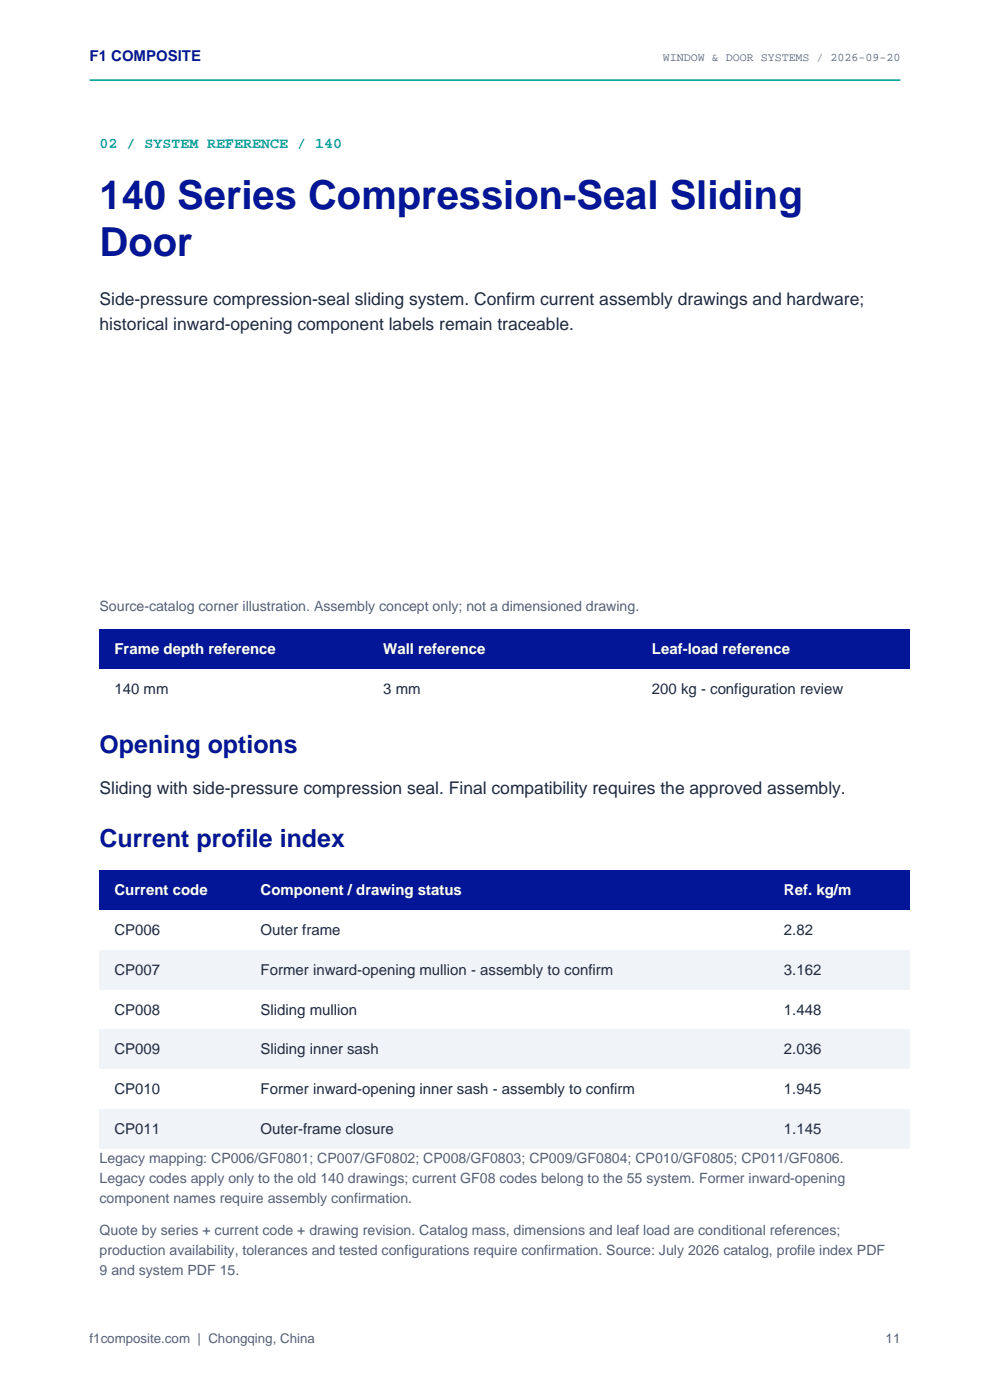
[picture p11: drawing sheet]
<svg xmlns="http://www.w3.org/2000/svg" width="210mm" height="297mm" viewBox="0 0 210 297" stroke-linecap="round" stroke-linejoin="round" font-family="sans-serif">
<defs><g id="words">
<g font-size="8.5" fill="#031697">
<text x="21.1" y="44.3">140 Series Compression-Seal Sliding</text>
<text x="21.1" y="54.2">Door</text>
</g>
<g font-size="5.3" fill="#031697">
<text x="21.1" y="159.8">Opening options</text>
<text x="21.1" y="179.6">Current profile index</text>
</g>
<g font-size="3.7" fill="#202b40">
<text x="21.1" y="64.6">Side-pressure compression-seal sliding system. Confirm current assembly drawings and hardware;</text>
<text x="21.1" y="69.9">historical inward-opening component labels remain traceable.</text>
<text x="21.1" y="168.5">Sliding with side-pressure compression seal. Final compatibility requires the approved assembly.</text>
</g>
<text font-size="3.2" fill="#031697" x="19" y="13">F1 COMPOSITE</text>
<text font-size="3.2" fill="#00a199" x="21.1" y="31.3">02 / SYSTEM REFERENCE / 140</text>
<g font-size="3.2" fill="#fff">
<text x="24.3" y="138.7">Frame depth reference</text>
<text x="81.3" y="138.7">Wall reference</text>
<text x="138.3" y="138.7">Leaf-load reference</text>
<text x="24.3" y="189.8">Current code</text>
<text x="55.3" y="189.8">Component / drawing status</text>
<text x="166.3" y="189.8">Ref. kg/m</text>
</g>
<g font-size="3.2" fill="#202b40">
<text x="24.3" y="147.1">140 mm</text>
<text x="81.3" y="147.1">3 mm</text>
<text x="138.3" y="147.1">200 kg - configuration review</text>
<text x="24.3" y="198.3">CP006</text>
<text x="55.3" y="198.3">Outer frame</text>
<text x="166.3" y="198.3">2.82</text>
<text x="24.3" y="206.8">CP007</text>
<text x="55.3" y="206.8">Former inward-opening mullion - assembly to confirm</text>
<text x="166.3" y="206.8">3.162</text>
<text x="24.3" y="215.2">CP008</text>
<text x="55.3" y="215.2">Sliding mullion</text>
<text x="166.3" y="215.2">1.448</text>
<text x="24.3" y="223.7">CP009</text>
<text x="55.3" y="223.7">Sliding inner sash</text>
<text x="166.3" y="223.7">2.036</text>
<text x="24.3" y="232.2">CP010</text>
<text x="55.3" y="232.2">Former inward-opening inner sash - assembly to confirm</text>
<text x="166.3" y="232.2">1.945</text>
<text x="24.3" y="240.6">CP011</text>
<text x="55.3" y="240.6">Outer-frame closure</text>
<text x="166.3" y="240.6">1.145</text>
</g>
<g font-size="3" fill="#536078">
<text x="21.1" y="129.7">Source-catalog corner illustration. Assembly concept only; not a dimensioned drawing.</text>
<text x="21.1" y="246.8">Legacy mapping: CP006/GF0801; CP007/GF0802; CP008/GF0803; CP009/GF0804; CP010/GF0805; CP011/GF0806.</text>
<text x="21.1" y="251">Legacy codes apply only to the old 140 drawings; current GF08 codes belong to the 55 system. Former inward-opening</text>
<text x="21.1" y="255.3">component names require assembly confirmation.</text>
<text x="21.1" y="262">Quote by series + current code + drawing revision. Catalog mass, dimensions and leaf load are conditional references;</text>
<text x="21.1" y="266.2">production availability, tolerances and tested configurations require confirmation. Source: July 2026 catalog, profile index PDF</text>
<text x="21.1" y="270.4">9 and system PDF 15.</text>
</g>
<g font-size="2.8" fill="#536078">
<text x="19" y="285">f1composite.com | Chongqing, China</text>
<text x="187.9" y="285">11</text>
</g>
<text font-size="2.5" fill="#536078" x="140.6" y="13">WINDOW &amp; DOOR SYSTEMS / 2026-09-20</text>
</g></defs>
<path d="M19 17h172" fill="none" stroke="#00a199" stroke-width=".35"/>
<path d="M21.1 133.4h172v8.5h-172z" fill-rule="evenodd" fill="#031697"/>
<path d="M21.1 141.9h172v8.4h-172z" fill-rule="evenodd" fill="#fff"/>
<path d="M21.1 184.5h172v8.5h-172z" fill-rule="evenodd" fill="#031697"/>
<path d="M21.1 193h172v8.5h-172z" fill-rule="evenodd" fill="#fff"/>
<path d="M21.1 201.5h172v8.4h-172z" fill-rule="evenodd" fill="#f0f4f8"/>
<path d="M21.1 209.9h172v8.5h-172z" fill-rule="evenodd" fill="#fff"/>
<path d="M21.1 218.4h172v8.5h-172z" fill-rule="evenodd" fill="#f0f4f8"/>
<path d="M21.1 226.9h172v8.4h-172z" fill-rule="evenodd" fill="#fff"/>
<path d="M21.1 235.3h172v8.5h-172z" fill-rule="evenodd" fill="#f0f4f8"/>
<use href="#words"/>
</svg>
